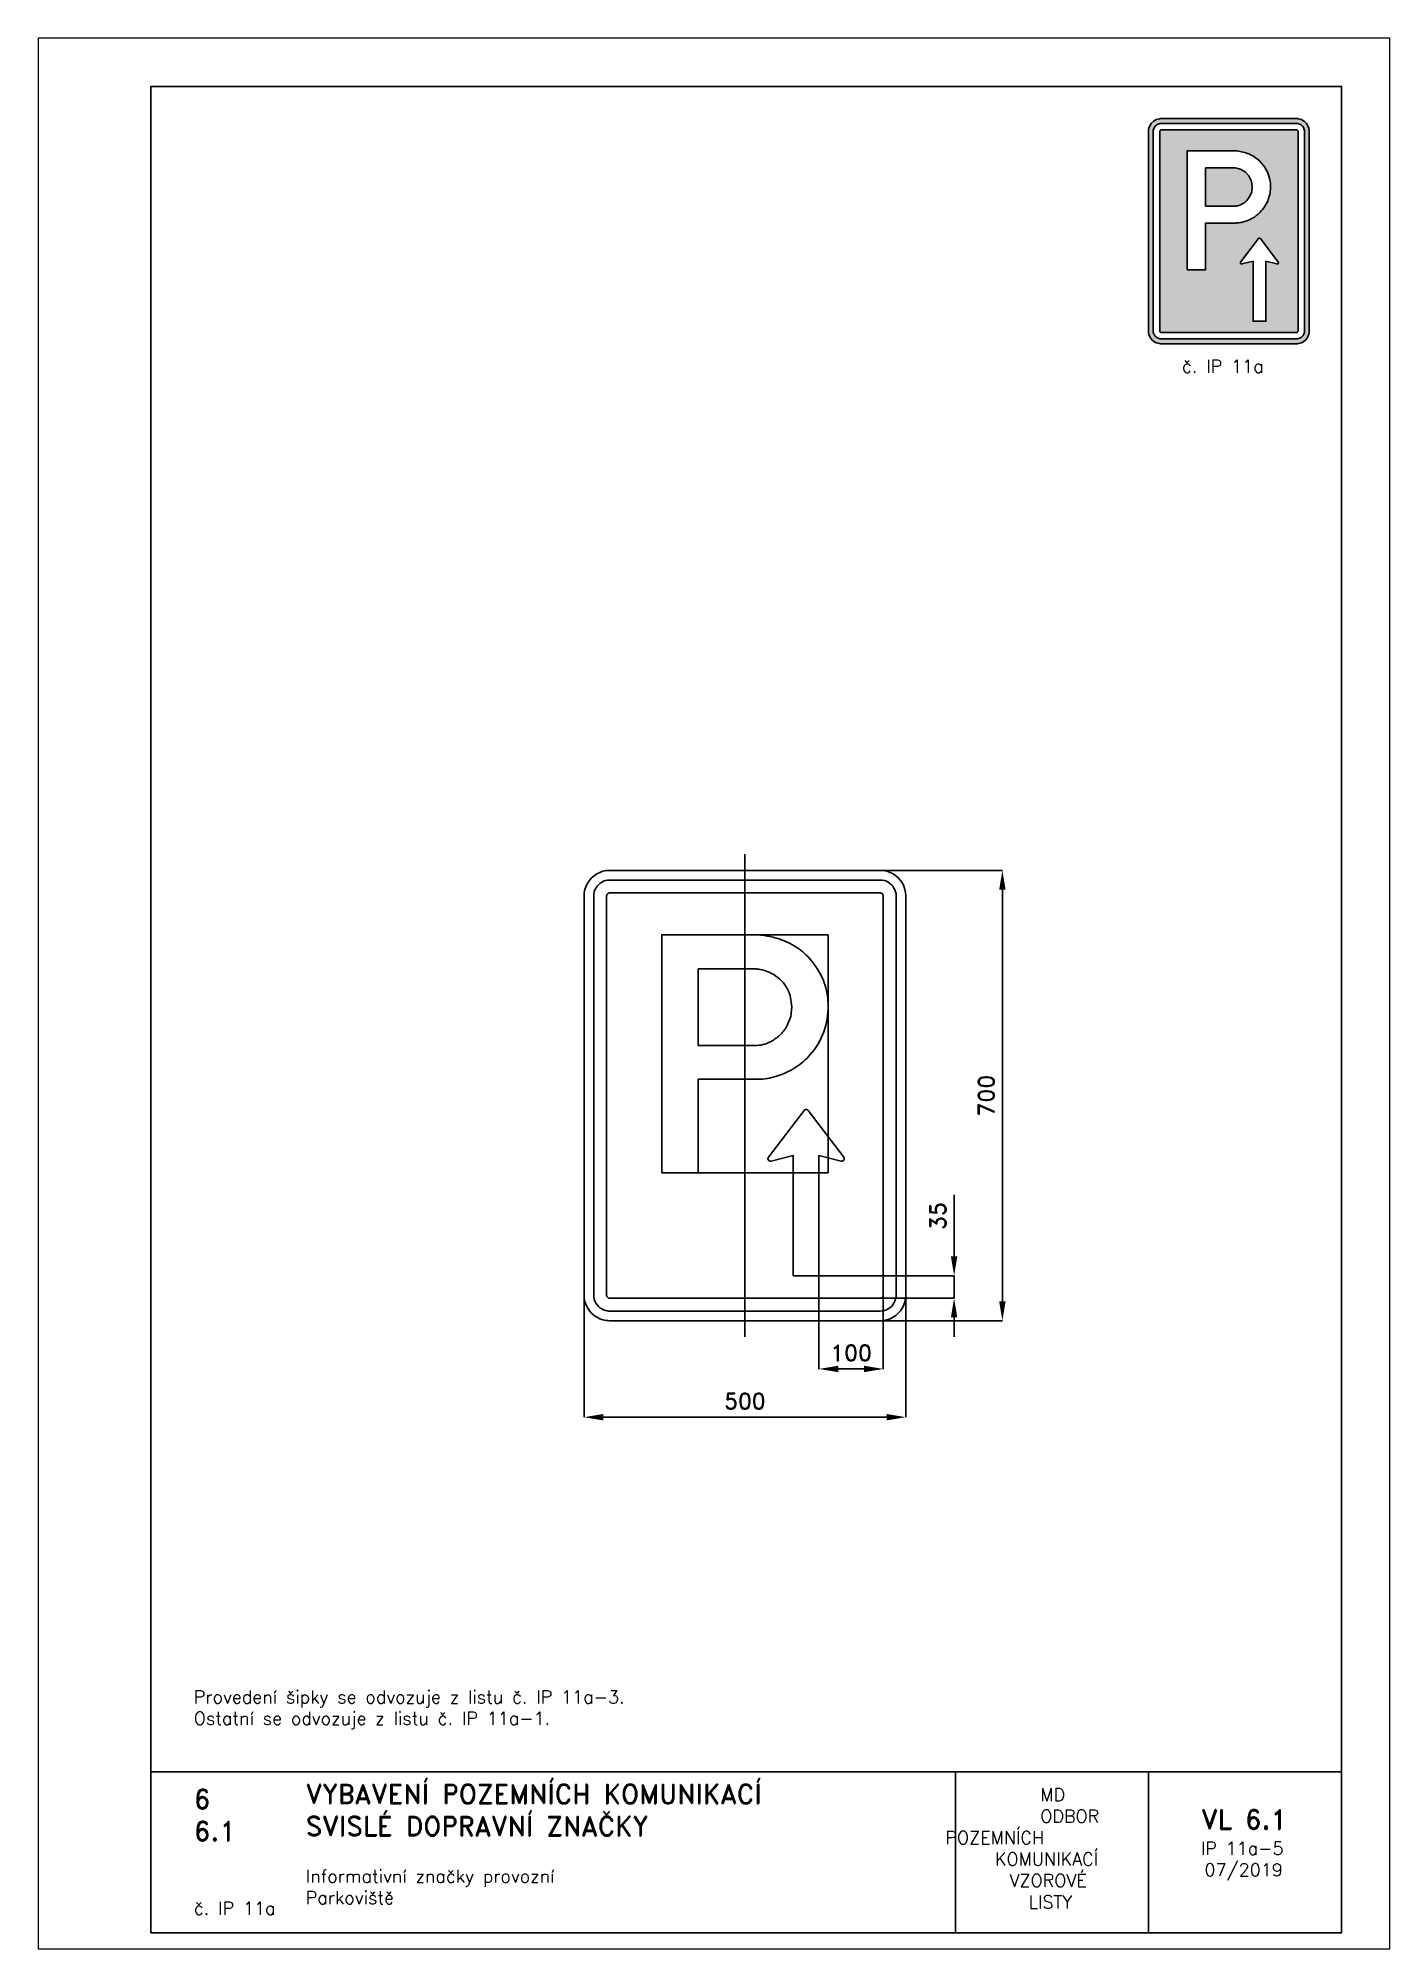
# Paper-space layout 'IP 11a-5' of a CAD drawing. Header units: millimetres. Extents: x 0 to 210, y 0 to 297.
# The model-space entities are those that its viewports show. They can reach past a viewport. Long polylines and large blocks are cut down to what shows.
import ezdxf

# ---------------------------------------------------------------- set-up
doc = ezdxf.new("R2010")
doc.units = ezdxf.units.MM
doc.header["$LTSCALE"] = 5
doc.linetypes.add('ČERCHOVANÁX2', pattern=[2, 1, -0.5, 0, -0.5])
doc.linetypes.add('ČÁRKOVANÁX2', pattern=[1.5, 1, -0.5])
for name, color, linetype in [('Kóty', 2, 'Continuous'), ('Rozpiska', 7, 'Continuous'), ('Značka', 7, 'Continuous')]:
    doc.layers.add(name, color=color, linetype=linetype)
doc.layers.add('Rámeček', color=6, linetype='Continuous', plot=False)
doc.styles.get("Standard").update_dxf_attribs({"font": 'romand.shx', "height": 25})
doc.dimstyles.get("Standard").update_dxf_attribs({"dimtxt": 25, "dimasz": 30, "dimexe": 0.18, "dimexo": 0.0625, "dimgap": 12.5, "dimtad": 1, "dimdec": 0, "dimzin": 0, "dimdsep": 46, "dimtxsty": 'Standard', "dimcen": 0.09, "dimadec": 0, "dimazin": 0, "dimtfac": 1, "dimtdec": 0, "dimtofl": 0, "dimtmove": 0, "dimatfit": 3, "dimfxl": 1, "dimtolj": 1, "dimtzin": 0, "dimarcsym": 0})

psp = doc.layouts.new('IP 11a-5')

# ---------------------------------------------------------------- texts
at = {"layer": 'Rozpiska', "color": 7, "attachment_point": 1}
for s, width, gutter_width, heights, insert, char_height in [('\\pi5.21429;č. IP 11a', 25, 75, [0], (172.4999999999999, 247.0033418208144), 2), ('\\PProvedení šipky se odvozuje z listu č. IP 11a-3.{\\H1.83333x; }\\POstatní se odvozuje z listu č. IP 11a-1.{\\H1.55556x; }', 155.5010732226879, 100, [0], (24.16971776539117, 43.48877299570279), 2), ('6', 149.04217740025, 100, [0], (24.16971776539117, 24.77143633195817), 3), ('{\\C6;VYBAVENÍ POZEMNÍCH KOMUNIKACÍ\\P}SVISLÉ DOPRAVNÍ ZNAČKY{\\H1.34524x; }', 149.04217740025, 100, [0], (41.56166878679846, 25.56072462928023), 3), ('\\pi14.7414;{\\C6;MD\\P\\pi2.36044;}ODBOR POZEMNÍCH{\\H1.57143x; }\\P\\pi7.69378;KOMUNIKACÍ{\\H1.5x; }\\P\\pi9.97949;{\\C6;VZOROVÉ\\H1.47619x; \\H0.67742x;\\P\\pi12.93187;LISTY\\H1.26984x; }', 33.10184048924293, 100, [0], (140.9534725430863, 24.94523992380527), 2), ('\\pi1.03113;{\\H1.5x;\\C6;VL 6.1\\P\\pi0.98347;\\H0.66667x;IP 11a-5\\H1.66666x; \\H0.6x;\\P\\pi1.5549;07/2019\\H1.80159x; }', 16.06225436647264, 100, [0], (179.6550617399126, 21.60975232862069), 2), ('6.1', 149.04217740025, 100, [0], (24.16971776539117, 19.77734483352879), 3), ('{\\C6;Informativní značky provozní\\P}Parkoviště{\\H1.83333x; }', 149.04217740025, 100, [0], (41.56166878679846, 12.28505153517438), 2), ('{\\C6;č. IP 11a}', 18.33049291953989, 100, [2.666666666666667], (24.17850368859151, 7.293927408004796), 2)]:
    psp.add_mtext_dynamic_manual_height_columns(s, width=width, gutter_width=gutter_width, heights=heights, dxfattribs=dict(at, insert=insert, char_height=char_height))

msp = doc.modelspace()

# ---------------------------------------------------------------- blocks, each defined once
blk = doc.blocks.new('*D1')
at = {"layer": 'Defpoints', "color": 0, "transparency": 16777216}
for p in [(-250, -279.9999999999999), (250, -279.9999999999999), (250, -500)]:
    blk.add_point(p, dxfattribs=at)
at = {"layer": 'Kóty', "color": 0, "lineweight": -2, "transparency": 16777216}
for p, q in [((-250, -280.0624999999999), (-250, -500.18)), ((250, -280.0624999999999), (250, -500.18)), ((-220, -500), (220, -500))]:
    blk.add_line(p, q, dxfattribs=at)
at = {"layer": 'Kóty', "color": 0, "transparency": 16777216}
for points in [[(-220, -495), (-220, -505), (-250, -500)], [(220, -495), (220, -505), (250, -500)]]:
    blk.add_solid(points, dxfattribs=at)
at = {"layer": 'Kóty', "color": 0, "transparency": 16777216, "insert": (1.530808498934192e-15, -475), "char_height": 25, "attachment_point": 5}
blk.add_mtext('\\A1;500', dxfattribs=at)
blk = doc.blocks.new('*D2')
at = {"layer": 'Defpoints', "color": 0, "transparency": 16777216}
for p in [(115, -280), (325, -280.0000000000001), (114.9144984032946, -315)]:
    blk.add_point(p, dxfattribs=at)
at = {"layer": 'Kóty', "color": 0, "lineweight": -2, "transparency": 16777216}
for p, q in [((325, -250.0000000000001), (325, -154.5238095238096)), ((115.0625, -280), (325.18, -280.0000000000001)), ((114.9769984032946, -315), (325.18, -315.0000000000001)), ((325, -345.0000000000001), (325, -375.0000000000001))]:
    blk.add_line(p, q, dxfattribs=at)
at = {"layer": 'Kóty', "color": 0, "transparency": 16777216}
for points in [[(320, -250.0000000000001), (330, -250.0000000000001), (325, -280.0000000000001)], [(320, -345.0000000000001), (330, -345.0000000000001), (325, -315.0000000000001)]]:
    blk.add_solid(points, dxfattribs=at)
at = {"layer": 'Kóty', "color": 0, "transparency": 16777216, "insert": (300.0000000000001, -187.2619047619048), "char_height": 25, "attachment_point": 5, "rotation": 90}
blk.add_mtext('\\A1;35', dxfattribs=at)
blk = doc.blocks.new('*D3')
at = {"layer": 'Defpoints', "color": 0, "transparency": 16777216}
for p in [(115, -280), (215, -270.7881568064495), (215, -425)]:
    blk.add_point(p, dxfattribs=at)
at = {"layer": 'Kóty', "color": 0, "lineweight": -2, "transparency": 16777216}
for p, q in [((115, -280.0625), (115, -425.18)), ((215, -270.8506568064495), (215, -425.18)), ((145, -425), (185, -425))]:
    blk.add_line(p, q, dxfattribs=at)
at = {"layer": 'Kóty', "color": 0, "transparency": 16777216}
for points in [[(145, -420), (145, -430), (115, -425)], [(185, -420), (185, -430), (215, -425)]]:
    blk.add_solid(points, dxfattribs=at)
at = {"layer": 'Kóty', "color": 0, "transparency": 16777216, "insert": (165, -400), "char_height": 25, "attachment_point": 5}
blk.add_mtext('\\A1;100', dxfattribs=at)
blk = doc.blocks.new('*D4')
at = {"layer": 'Defpoints', "color": 0, "transparency": 16777216}
for p in [(188.6003420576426, 350), (400.0000000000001, 349.9999999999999), (192.4050729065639, -350)]:
    blk.add_point(p, dxfattribs=at)
at = {"layer": 'Kóty', "color": 0, "lineweight": -2, "transparency": 16777216}
for p, q in [((188.6628420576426, 350), (400.1800000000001, 349.9999999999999)), ((399.9999999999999, -320.0000000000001), (400.0000000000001, 319.9999999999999)), ((192.4675729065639, -350), (400.1799999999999, -350.0000000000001))]:
    blk.add_line(p, q, dxfattribs=at)
at = {"layer": 'Kóty', "color": 0, "transparency": 16777216}
for points in [[(395.0000000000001, 319.9999999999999), (405.0000000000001, 319.9999999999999), (400.0000000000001, 349.9999999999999)], [(394.9999999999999, -320.0000000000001), (404.9999999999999, -320.0000000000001), (399.9999999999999, -350.0000000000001)]]:
    blk.add_solid(points, dxfattribs=at)
at = {"layer": 'Kóty', "color": 0, "transparency": 16777216, "insert": (375, 3.541209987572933e-14), "char_height": 25, "attachment_point": 5, "rotation": 90}
blk.add_mtext('\\A1;700', dxfattribs=at)

# ---------------------------------------------------------------- dimensions: what is measured, and where the dimension line sits
at = {"layer": 'Kóty'}
for base, p1, p2, picture, middle in [((400.0000000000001, 349.9999999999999), (192.4050729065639, -350), (188.6003420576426, 350), '*D4', (375, 3.541209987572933e-14)), ((325, -280.0000000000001), (114.9144984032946, -315), (115, -280), '*D2', (300.0000000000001, -187.2619047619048))]:
    dim = msp.add_linear_dim(base=base, p1=p1, p2=p2, angle=90, dimstyle='Standard', dxfattribs=at)
    dim.commit()
    dim.dimension.update_dxf_attribs({"geometry": picture, "text_midpoint": middle})
for base, p1, p2, picture, middle in [((250, -500), (-250, -279.9999999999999), (250, -279.9999999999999), '*D1', (1.530808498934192e-15, -475)), ((215, -425), (115, -280), (215, -270.7881568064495), '*D3', (165, -400))]:
    dim = msp.add_linear_dim(base=base, p1=p1, p2=p2, dimstyle='Standard', dxfattribs=at)
    dim.commit()
    dim.dimension.update_dxf_attribs({"geometry": picture, "text_midpoint": middle})

# ---------------------------------------------------------------- linework, layer by layer
at = {"color": 5}
msp.add_lwpolyline([(115, -93.41300000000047), (149.5, -101.9599999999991), (149.7000000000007, -101.9989999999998), (149.9000000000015, -102.0319999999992), (150.7000000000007, -102.0709999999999), (151.4000000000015, -101.9530000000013), (152.2999999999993, -101.6189999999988), (153, -101.0709999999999), (153.5999999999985, -100.3630000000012), (154, -99.52400000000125), (154.2000000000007, -98.6130000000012), (154.2000000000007, -97.67900000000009), (154, -96.95100000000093), (153.7000000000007, -96.28499999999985), (153.5999999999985, -96.13000000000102), (153.5, -95.97699999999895), (98, -23.1140000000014), (97.90000000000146, -22.97899999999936), (97.79999999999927, -22.84600000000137), (97.29999999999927, -22.375), (96.70000000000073, -22.01199999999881), (95.90000000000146, -21.71099999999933), (95, -21.61699999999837), (94.09999999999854, -21.71299999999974), (93.29999999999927, -22.01199999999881), (92.70000000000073, -22.37299999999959), (92.20000000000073, -22.84600000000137), (92.09999999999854, -22.97799999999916), (92, -23.1140000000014), (36.5, -95.97699999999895), (36.40000000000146, -96.13000000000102), (36.29999999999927, -96.28499999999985), (36, -96.95300000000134), (35.79999999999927, -97.67900000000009), (35.79999999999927, -98.61200000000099), (36, -99.52400000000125), (36.40000000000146, -100.3640000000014), (37, -101.0709999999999), (37.70000000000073, -101.6160000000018), (38.59999999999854, -101.9530000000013), (39.29999999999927, -102.0740000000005, 0.05755459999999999), (40.09999999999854, -102.0319999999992), (40.29999999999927, -101.9989999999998), (40.5, -101.9599999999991), (75, -93.41300000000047), (75, -280), (115, -280), (115, -93.41300000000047)], format="xyb", dxfattribs=at)
at = {"layer": 'Kóty'}
msp.add_lwpolyline([(325, -315.0000000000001), (325, -280.0000000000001)], dxfattribs=at)
at = {"layer": 'Značka', "color": 6, "linetype": 'ČERCHOVANÁX2', "ltscale": 5}
msp.add_lwpolyline([(0, -375), (0, 375)], dxfattribs=at)
at = {"layer": 'Značka', "color": 5}
for points in [[(-210, -350), (-210.2000000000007, -349.9995000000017), (-210.2999999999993, -349.9988000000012, -0.0321716), (-215.5, -349.6369999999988), (-220.6000000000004, -348.5822999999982), (-225.5, -346.9226999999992), (-230.1000000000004, -344.5885000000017), (-234.3999999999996, -341.7139999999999), (-238.2999999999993, -338.2842999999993), (-241.7000000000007, -334.4026000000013), (-244.6000000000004, -330.0905999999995), (-246.8999999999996, -325.460500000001), (-248.6000000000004, -320.5548999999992), (-249.7000000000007, -315.4766999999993), (-250, -310.3139999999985), (-250, -310.1569999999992), (-250, -310), (-250, 310), (-250, 310.1569999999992), (-250, 310.3139999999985), (-249.6000000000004, 315.4789999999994), (-248.6000000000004, 320.5550000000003), (-246.8999999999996, 325.4639999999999), (-244.6000000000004, 330.0910000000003), (-241.7000000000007, 334.4019999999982), (-238.2999999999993, 338.2839999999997), (-234.3999999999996, 341.7170000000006), (-230.1000000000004, 344.5889999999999), (-225.5, 346.905999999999), (-220.6000000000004, 348.5819999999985), (-215.5, 349.6539999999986, -0.0367311), (-210.2999999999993, 349.9989999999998), (-210.2000000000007, 350), (-210, 350), (210, 350), (210.2000000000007, 350), (210.2999999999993, 349.9989999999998, -0.0321716), (215.5, 349.6369999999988), (220.6000000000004, 348.5819999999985), (225.5, 346.9229999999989), (230.1000000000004, 344.5889999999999), (234.3999999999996, 341.7139999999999), (238.2999999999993, 338.2839999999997), (241.7000000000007, 334.4029999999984), (244.6000000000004, 330.0910000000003), (246.8999999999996, 325.4599999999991), (248.6000000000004, 320.5550000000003), (249.7000000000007, 315.476999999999), (250, 310.3139999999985), (250, 310.1569999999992), (250, 310), (250, -310), (250, -310.1569999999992), (250, -310.3139999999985), (249.6000000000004, -315.4791000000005), (248.6000000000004, -320.5548999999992), (246.8999999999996, -325.4635999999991), (244.6000000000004, -330.0905999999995), (241.7000000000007, -334.4016999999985), (238.2999999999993, -338.2842999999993), (234.3999999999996, -341.7171999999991), (230.1000000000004, -344.5885000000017), (225.5, -346.9061000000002), (220.6000000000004, -348.5822999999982), (215.5, -349.6542000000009, -0.0367341), (210.2999999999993, -349.9988000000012), (210.2000000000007, -349.9995999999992), (210, -350), (-210, -350)], [(-210, -335), (-210.1000000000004, -334.9997000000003), (-210.2000000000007, -334.9991999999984, -0.0321601), (-213.3999999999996, -334.7730999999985), (-216.6000000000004, -334.1139000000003), (-219.7000000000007, -333.0767000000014), (-222.6000000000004, -331.6178), (-225.2999999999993, -329.8211999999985), (-227.7000000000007, -327.6777000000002), (-229.7999999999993, -325.2515999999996), (-231.6000000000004, -322.5565999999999), (-233.1000000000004, -319.6627999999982), (-234.1000000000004, -316.5967999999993), (-234.7999999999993, -313.4229999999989), (-235, -310.1959999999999), (-235, -310.0980000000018), (-235, -310), (-235, 310), (-235, 310.0980000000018), (-235, 310.1959999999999), (-234.7999999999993, 313.4239999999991), (-234.1000000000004, 316.5970000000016), (-233.1000000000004, 319.6650000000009), (-231.6000000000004, 322.5570000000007), (-229.7999999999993, 325.2510000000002), (-227.7000000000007, 327.6779999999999), (-225.2999999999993, 329.8230000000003), (-222.6000000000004, 331.6179999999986), (-219.7000000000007, 333.0659999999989), (-216.6000000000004, 334.1140000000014), (-213.3999999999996, 334.7839999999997, -0.0367287), (-210.2000000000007, 334.9989999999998), (-210.1000000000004, 335), (-210, 335), (210, 335), (210.1000000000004, 335), (210.2000000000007, 334.9989999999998, -0.0321789), (213.3999999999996, 334.773000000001), (216.6000000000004, 334.1140000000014), (219.7000000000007, 333.0770000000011), (222.6000000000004, 331.6179999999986), (225.2999999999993, 329.8209999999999), (227.7000000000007, 327.6779999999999), (229.7999999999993, 325.2520000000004), (231.6000000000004, 322.5570000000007), (233.1000000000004, 319.6630000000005), (234.1000000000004, 316.5970000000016), (234.7999999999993, 313.4229999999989), (235, 310.1959999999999), (235, 310.0980000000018), (235, 310), (235, -310), (235, -310.0980000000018), (235, -310.1959999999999), (234.7999999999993, -313.4239999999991), (234.1000000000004, -316.5967999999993), (233.1000000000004, -319.6647999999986), (231.6000000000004, -322.5565999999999), (229.7999999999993, -325.2511000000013), (227.7000000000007, -327.6777000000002), (225.2999999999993, -329.8233), (222.6000000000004, -331.6178), (219.7000000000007, -333.0662999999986), (216.6000000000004, -334.1139000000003), (213.3999999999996, -334.7838999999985), (210.2000000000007, -334.9991999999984), (210.1000000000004, -334.9997000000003), (210, -335), (-210, -335)], [(-129.2000000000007, -119.9609999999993), (-129.2000000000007, 250.0390000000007), (20.5, 250.0390000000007), (22.70000000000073, 249.7540000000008), (24.89999999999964, 249.4599999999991, -0.0253522), (43.89999999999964, 246.0109999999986, -0.042933), (62.20000000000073, 240.018, -0.0795852), (89.39999999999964, 223.7220000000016, -0.076468), (110.5, 199.7419999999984, -0.0768591), (124.5, 171.2129999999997, -0.0757333), (129.2000000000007, 139.7710000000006, -0.09403439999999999), (122.6000000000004, 99.08699999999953, -0.0983727), (101.5, 63.84400000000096, -0.0732822), (79.20000000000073, 43.98800000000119, -0.067707), (52.39999999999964, 31.12199999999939, -0.0342059), (38.39999999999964, 27.28199999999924, -0.0378679), (24.10000000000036, 25.49499999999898), (21.70000000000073, 25.38300000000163), (19.29999999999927, 25.30199999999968), (-72.5, 25.30199999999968), (-72.5, -119.9609999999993), (-129.2000000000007, -119.9609999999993)], [(-72.5, 196.8899999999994), (-72.5, 77.87299999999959), (15.10000000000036, 77.87299999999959), (16.79999999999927, 77.875), (18.60000000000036, 77.91100000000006, 0.0671332), (30.89999999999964, 80.10099999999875, 0.0577061), (42.39999999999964, 85.31100000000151, 0.07172569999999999), (55.70000000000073, 95.39600000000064, 0.0745311), (65.5, 108.7829999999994), (71.10000000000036, 122.7849999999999), (72.79999999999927, 137.844000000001), (70.10000000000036, 155.7910000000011, 0.08373560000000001), (62.10000000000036, 171.9150000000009, 0.0733358), (51.29999999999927, 183.4540000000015, 0.0660673), (37.79999999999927, 191.648000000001), (28.70000000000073, 195.0410000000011, 0.0492476), (19.20000000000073, 196.6970000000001), (17.70000000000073, 196.8050000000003), (16.29999999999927, 196.8899999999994), (-72.5, 196.8899999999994)]]:
    msp.add_lwpolyline(points, format="xyb", dxfattribs=at)
msp.add_lwpolyline([(-210, -315), (210, -315), (210, -315), (210, -315), (210.7000000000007, -314.9550000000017), (211.2999999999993, -314.8230000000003), (211.8999999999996, -314.6150000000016), (212.5, -314.3240000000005), (213.1000000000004, -313.9639999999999), (213.5, -313.5360000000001), (214, -313.0499999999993), (214.2999999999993, -312.5109999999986), (214.6000000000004, -311.9330000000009), (214.7999999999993, -311.3189999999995), (215, -310.6850000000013), (215, -310.0390000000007), (215, -310.0200000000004), (215, -310), (215, 310), (215, 310.0200000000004), (215, 310.0390000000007), (215, 310.6850000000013), (214.7999999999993, 311.3189999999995), (214.6000000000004, 311.9330000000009), (214.2999999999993, 312.5109999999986), (214, 313.0499999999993), (213.5, 313.5360000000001), (213.1000000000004, 313.9650000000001), (212.5, 314.3240000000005), (211.8999999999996, 314.6130000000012), (211.2999999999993, 314.8230000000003), (210.7000000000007, 314.9569999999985), (210, 315), (210, 315), (210, 315), (-210, 315), (-210, 315), (-210, 315), (-210.7000000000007, 314.9550000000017), (-211.2999999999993, 314.8230000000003), (-211.8999999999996, 314.6150000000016), (-212.5, 314.3240000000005), (-213.1000000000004, 313.9639999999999), (-213.5, 313.5360000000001), (-214, 313.0499999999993), (-214.2999999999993, 312.5109999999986), (-214.6000000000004, 311.9330000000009), (-214.7999999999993, 311.3189999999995), (-215, 310.6850000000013), (-215, 310.0390000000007), (-215, 310.0200000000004), (-215, 310), (-215, -310), (-215, -310.0200000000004), (-215, -310.0390000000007), (-215, -310.6850000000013), (-214.7999999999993, -311.3189999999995), (-214.6000000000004, -311.9330000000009), (-214.2999999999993, -312.5109999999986), (-214, -313.0499999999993), (-213.5, -313.5360000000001), (-213.1000000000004, -313.9650000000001), (-212.5, -314.3240000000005), (-211.8999999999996, -314.6130000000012), (-211.2999999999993, -314.8230000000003), (-210.7000000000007, -314.9569999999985), (-210, -315), (-210, -315), (-210, -315)], dxfattribs=at)
at = {"layer": 'Značka', "color": 6, "linetype": 'ČÁRKOVANÁX2', "ltscale": 2.5}
msp.add_lwpolyline([(-129.2000000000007, -119.9609999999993), (129.1829999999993, -119.9609999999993), (129.1829999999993, 250.0390000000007), (-129.2000000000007, 250.0390000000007)], close=True, dxfattribs=at)

msp.set_redraw_order([(e.dxf.handle, doc.entitydb.next_handle()) for e in msp.query("TEXT MTEXT ATTDEF DIMENSION ARC_DIMENSION")])  # texts and dimensions are drawn at this point

# ---------------------------------------------------------------- hatches: boundary and pattern name
at = {"layer": 'Značka'}
h = psp.add_hatch(color=170, dxfattribs=at)
h.dxf.hatch_style = 1
edge = h.paths.add_edge_path()
edge.add_line((174.4999999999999, 249.4999999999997), (174.4899999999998, 249.5000249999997))
edge.add_line((174.4899999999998, 249.5000249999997), (174.4849999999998, 249.5000599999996))
edge.add_arc((174.4953448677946, 251.5262230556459), 2.026189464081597, 262.33242950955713, 269.7074706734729, ccw=False)
edge.add_line((174.2249999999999, 249.5181499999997), (173.97, 249.5708849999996))
edge.add_line((173.97, 249.5708849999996), (173.725, 249.6538649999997))
edge.add_line((173.725, 249.6538649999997), (173.4949999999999, 249.7705749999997))
edge.add_line((173.4949999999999, 249.7705749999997), (173.2799999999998, 249.9142999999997))
edge.add_line((173.2799999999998, 249.9142999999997), (173.085, 250.0857849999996))
edge.add_line((173.085, 250.0857849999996), (172.9149999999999, 250.2798699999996))
edge.add_line((172.9149999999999, 250.2798699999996), (172.7699999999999, 250.4954699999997))
edge.add_line((172.7699999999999, 250.4954699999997), (172.6549999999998, 250.7269749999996))
edge.add_line((172.6549999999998, 250.7269749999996), (172.57, 250.9722549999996))
edge.add_line((172.57, 250.9722549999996), (172.5149999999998, 251.2261649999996))
edge.add_line((172.5149999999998, 251.2261649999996), (172.4999999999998, 251.4842999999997))
edge.add_line((172.4999999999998, 251.4842999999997), (172.4999999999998, 251.4921499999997))
edge.add_line((172.4999999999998, 251.4921499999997), (172.4999999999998, 251.4999999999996))
edge.add_line((172.4999999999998, 251.4999999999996), (172.4999999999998, 282.4999999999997))
edge.add_line((172.4999999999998, 282.4999999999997), (172.4999999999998, 282.5078499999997))
edge.add_line((172.4999999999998, 282.5078499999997), (172.4999999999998, 282.5156999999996))
edge.add_line((172.4999999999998, 282.5156999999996), (172.52, 282.7739499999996))
edge.add_line((172.52, 282.7739499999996), (172.57, 283.0277499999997))
edge.add_line((172.57, 283.0277499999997), (172.6549999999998, 283.2731999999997))
edge.add_line((172.6549999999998, 283.2731999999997), (172.7699999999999, 283.5045499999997))
edge.add_line((172.7699999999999, 283.5045499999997), (172.9149999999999, 283.7200999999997))
edge.add_line((172.9149999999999, 283.7200999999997), (173.085, 283.9141999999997))
edge.add_line((173.085, 283.9141999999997), (173.2799999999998, 284.0858499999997))
edge.add_line((173.2799999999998, 284.0858499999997), (173.4949999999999, 284.2294499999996))
edge.add_line((173.4949999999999, 284.2294499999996), (173.725, 284.3452999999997))
edge.add_line((173.725, 284.3452999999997), (173.97, 284.4290999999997))
edge.add_line((173.97, 284.4290999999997), (174.2249999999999, 284.4826999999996))
edge.add_arc((174.4722489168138, 282.7240949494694), 1.775900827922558, 89.58860905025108, 98.00297429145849, ccw=False)
edge.add_line((174.4849999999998, 284.4999499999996), (174.4899999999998, 284.4999999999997))
edge.add_line((174.4899999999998, 284.4999999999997), (174.4999999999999, 284.4999999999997))
edge.add_line((174.4999999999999, 284.4999999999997), (195.4999999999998, 284.4999999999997))
edge.add_line((195.4999999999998, 284.4999999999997), (195.5099999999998, 284.4999999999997))
edge.add_line((195.5099999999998, 284.4999999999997), (195.5149999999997, 284.4999499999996))
edge.add_arc((195.5045775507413, 282.4737819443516), 2.026194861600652, 82.33023644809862, 89.70527761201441, ccw=False)
edge.add_line((195.7749999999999, 284.4818499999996), (196.0299999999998, 284.4290999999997))
edge.add_line((196.0299999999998, 284.4290999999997), (196.2749999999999, 284.3461499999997))
edge.add_line((196.2749999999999, 284.3461499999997), (196.5049999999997, 284.2294499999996))
edge.add_line((196.5049999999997, 284.2294499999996), (196.7200000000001, 284.0856999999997))
edge.add_line((196.7200000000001, 284.0856999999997), (196.9149999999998, 283.9141999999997))
edge.add_line((196.9149999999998, 283.9141999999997), (197.0849999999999, 283.7201499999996))
edge.add_line((197.0849999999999, 283.7201499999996), (197.2299999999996, 283.5045499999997))
edge.add_line((197.2299999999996, 283.5045499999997), (197.3450000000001, 283.2729999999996))
edge.add_line((197.3450000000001, 283.2729999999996), (197.4299999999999, 283.0277499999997))
edge.add_line((197.4299999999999, 283.0277499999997), (197.485, 282.7738499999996))
edge.add_line((197.485, 282.7738499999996), (197.4999999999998, 282.5156999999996))
edge.add_line((197.4999999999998, 282.5156999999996), (197.4999999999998, 282.5078499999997))
edge.add_line((197.4999999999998, 282.5078499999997), (197.4999999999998, 282.4999999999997))
edge.add_line((197.4999999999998, 282.4999999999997), (197.4999999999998, 251.4999999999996))
edge.add_line((197.4999999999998, 251.4999999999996), (197.4999999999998, 251.4921499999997))
edge.add_line((197.4999999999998, 251.4921499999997), (197.4999999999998, 251.4842999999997))
edge.add_line((197.4999999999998, 251.4842999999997), (197.4799999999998, 251.2260449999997))
edge.add_line((197.4799999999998, 251.2260449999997), (197.4299999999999, 250.9722549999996))
edge.add_line((197.4299999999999, 250.9722549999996), (197.3450000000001, 250.7268199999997))
edge.add_line((197.3450000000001, 250.7268199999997), (197.2299999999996, 250.4954699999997))
edge.add_line((197.2299999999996, 250.4954699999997), (197.0849999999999, 250.2799149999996))
edge.add_line((197.0849999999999, 250.2799149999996), (196.9149999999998, 250.0857849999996))
edge.add_line((196.9149999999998, 250.0857849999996), (196.7200000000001, 249.9141399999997))
edge.add_line((196.7200000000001, 249.9141399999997), (196.5049999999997, 249.7705749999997))
edge.add_line((196.5049999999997, 249.7705749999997), (196.2749999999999, 249.6546949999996))
edge.add_line((196.2749999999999, 249.6546949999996), (196.0299999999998, 249.5708849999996))
edge.add_line((196.0299999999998, 249.5708849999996), (195.7749999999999, 249.5172899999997))
edge.add_arc((195.5278966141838, 251.2757603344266), 1.775747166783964, 269.583877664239, 277.99892952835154, ccw=False)
edge.add_line((195.5149999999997, 249.5000599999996), (195.5099999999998, 249.5000199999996))
edge.add_line((195.5099999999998, 249.5000199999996), (195.4999999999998, 249.4999999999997))
edge.add_line((195.4999999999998, 249.4999999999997), (174.4999999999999, 249.4999999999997))
edge = h.paths.add_edge_path(flags=16)
edge.add_line((174.4999999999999, 250.2499999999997), (174.4949999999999, 250.2500149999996))
edge.add_line((174.4949999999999, 250.2500149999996), (174.4899999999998, 250.2500399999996))
edge.add_arc((174.4977369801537, 251.4974365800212), 1.247420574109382, 262.2721961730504, 269.64462735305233, ccw=False)
edge.add_line((174.3299999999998, 250.2613449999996), (174.1699999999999, 250.2943049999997))
edge.add_line((174.1699999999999, 250.2943049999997), (174.0149999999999, 250.3461649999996))
edge.add_line((174.0149999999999, 250.3461649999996), (173.8699999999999, 250.4191099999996))
edge.add_line((173.8699999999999, 250.4191099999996), (173.735, 250.5089399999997))
edge.add_line((173.735, 250.5089399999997), (173.6149999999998, 250.6161149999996))
edge.add_line((173.6149999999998, 250.6161149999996), (173.5099999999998, 250.7374199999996))
edge.add_line((173.5099999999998, 250.7374199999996), (173.42, 250.8721699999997))
edge.add_line((173.42, 250.8721699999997), (173.345, 251.0168599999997))
edge.add_line((173.345, 251.0168599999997), (173.295, 251.1701599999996))
edge.add_line((173.295, 251.1701599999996), (173.2599999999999, 251.3288499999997))
edge.add_line((173.2599999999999, 251.3288499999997), (173.2499999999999, 251.4901999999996))
edge.add_line((173.2499999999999, 251.4901999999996), (173.2499999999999, 251.4950999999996))
edge.add_line((173.2499999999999, 251.4950999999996), (173.2499999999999, 251.4999999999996))
edge.add_line((173.2499999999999, 251.4999999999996), (173.2499999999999, 282.4999999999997))
edge.add_line((173.2499999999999, 282.4999999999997), (173.2499999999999, 282.5048999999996))
edge.add_line((173.2499999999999, 282.5048999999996), (173.2499999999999, 282.5097999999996))
edge.add_line((173.2499999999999, 282.5097999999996), (173.2599999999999, 282.6711999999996))
edge.add_line((173.2599999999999, 282.6711999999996), (173.295, 282.8298499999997))
edge.add_line((173.295, 282.8298499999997), (173.345, 282.9832499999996))
edge.add_line((173.345, 282.9832499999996), (173.42, 283.1278499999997))
edge.add_line((173.42, 283.1278499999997), (173.5099999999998, 283.2625499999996))
edge.add_line((173.5099999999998, 283.2625499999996), (173.6149999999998, 283.3838999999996))
edge.add_line((173.6149999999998, 283.3838999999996), (173.735, 283.4911499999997))
edge.add_line((173.735, 283.4911499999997), (173.8699999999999, 283.5808999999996))
edge.add_line((173.8699999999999, 283.5808999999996), (174.0149999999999, 283.6532999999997))
edge.add_line((174.0149999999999, 283.6532999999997), (174.1699999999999, 283.7056999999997))
edge.add_line((174.1699999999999, 283.7056999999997), (174.3299999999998, 283.7391999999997))
edge.add_line((174.3299999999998, 283.7391999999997), (174.4899999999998, 283.7499499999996))
edge.add_line((174.4899999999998, 283.7499499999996), (174.4949999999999, 283.7499999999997))
edge.add_line((174.4949999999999, 283.7499999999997), (174.4999999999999, 283.7499999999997))
edge.add_line((174.4999999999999, 283.7499999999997), (195.4999999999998, 283.7499999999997))
edge.add_line((195.4999999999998, 283.7499999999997), (195.5049999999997, 283.7499999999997))
edge.add_line((195.5049999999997, 283.7499999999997), (195.5099999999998, 283.7499499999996))
edge.add_arc((195.5023534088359, 282.503286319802), 1.246687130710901, 82.27181423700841, 89.64857249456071, ccw=False)
edge.add_line((195.6699999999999, 283.7386499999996), (195.83, 283.7056999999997))
edge.add_line((195.83, 283.7056999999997), (195.985, 283.6538499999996))
edge.add_line((195.985, 283.6538499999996), (196.1299999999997, 283.5808999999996))
edge.add_line((196.1299999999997, 283.5808999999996), (196.2649999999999, 283.4910499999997))
edge.add_line((196.2649999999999, 283.4910499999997), (196.385, 283.3838999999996))
edge.add_line((196.385, 283.3838999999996), (196.4899999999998, 283.2625999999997))
edge.add_line((196.4899999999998, 283.2625999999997), (196.5799999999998, 283.1278499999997))
edge.add_line((196.5799999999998, 283.1278499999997), (196.6549999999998, 282.9831499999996))
edge.add_line((196.6549999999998, 282.9831499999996), (196.7049999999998, 282.8298499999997))
edge.add_line((196.7049999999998, 282.8298499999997), (196.7399999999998, 282.6711499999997))
edge.add_line((196.7399999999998, 282.6711499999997), (196.7499999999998, 282.5097999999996))
edge.add_line((196.7499999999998, 282.5097999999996), (196.7499999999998, 282.5048999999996))
edge.add_line((196.7499999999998, 282.5048999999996), (196.7499999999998, 282.4999999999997))
edge.add_line((196.7499999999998, 282.4999999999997), (196.7499999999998, 251.4999999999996))
edge.add_line((196.7499999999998, 251.4999999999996), (196.7499999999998, 251.4950999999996))
edge.add_line((196.7499999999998, 251.4950999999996), (196.7499999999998, 251.4901999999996))
edge.add_line((196.7499999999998, 251.4901999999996), (196.7399999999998, 251.3287999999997))
edge.add_line((196.7399999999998, 251.3287999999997), (196.7049999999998, 251.1701599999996))
edge.add_line((196.7049999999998, 251.1701599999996), (196.6549999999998, 251.0167599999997))
edge.add_line((196.6549999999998, 251.0167599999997), (196.5799999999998, 250.8721699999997))
edge.add_line((196.5799999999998, 250.8721699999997), (196.4899999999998, 250.7374449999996))
edge.add_line((196.4899999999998, 250.7374449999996), (196.385, 250.6161149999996))
edge.add_line((196.385, 250.6161149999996), (196.2649999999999, 250.5088349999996))
edge.add_line((196.2649999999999, 250.5088349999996), (196.1299999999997, 250.4191099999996))
edge.add_line((196.1299999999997, 250.4191099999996), (195.985, 250.3466849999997))
edge.add_line((195.985, 250.3466849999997), (195.83, 250.2943049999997))
edge.add_line((195.83, 250.2943049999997), (195.6699999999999, 250.2608049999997))
edge.add_line((195.6699999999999, 250.2608049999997), (195.5099999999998, 250.2500399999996))
edge.add_line((195.5099999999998, 250.2500399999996), (195.5049999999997, 250.2500149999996))
edge.add_line((195.5049999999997, 250.2500149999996), (195.4999999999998, 250.2499999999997))
edge.add_line((195.4999999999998, 250.2499999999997), (174.4999999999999, 250.2499999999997))
h = psp.add_hatch(color=170, dxfattribs=at)
h.dxf.hatch_style = 1
h.paths.add_polyline_path([(174.4999999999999, 251.2499999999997), (195.4999999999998, 251.2499999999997), (195.5349999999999, 251.2522499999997), (195.5649999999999, 251.2588499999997), (195.5949999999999, 251.2692499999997), (195.6249999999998, 251.2837999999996), (195.6549999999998, 251.3017999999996), (195.6749999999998, 251.3231999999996), (195.6999999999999, 251.3474999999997), (195.715, 251.3744499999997), (195.7299999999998, 251.4033499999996), (195.7399999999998, 251.4340499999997), (195.7499999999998, 251.4657499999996), (195.7499999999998, 251.4980499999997), (195.7499999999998, 251.4989999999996), (195.7499999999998, 251.4999999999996), (195.7499999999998, 282.4999999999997), (195.7499999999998, 282.5009999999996), (195.7499999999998, 282.5019499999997), (195.7499999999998, 282.5342499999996), (195.7399999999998, 282.5659499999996), (195.7299999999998, 282.5966499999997), (195.715, 282.6255499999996), (195.6999999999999, 282.6524999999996), (195.6749999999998, 282.6767999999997), (195.6549999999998, 282.6982499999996), (195.6249999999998, 282.7161999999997), (195.5949999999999, 282.7306499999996), (195.5649999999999, 282.7411499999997), (195.5349999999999, 282.7478499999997), (195.4999999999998, 282.7499999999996), (174.4999999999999, 282.7499999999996), (174.4649999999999, 282.7477499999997), (174.4349999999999, 282.7411499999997), (174.4049999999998, 282.7307499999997), (174.3749999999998, 282.7161999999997), (174.3449999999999, 282.6981999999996), (174.3249999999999, 282.6767999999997), (174.2999999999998, 282.6524999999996), (174.2849999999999, 282.6255499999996), (174.2699999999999, 282.5966499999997), (174.2599999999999, 282.5659499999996), (174.2499999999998, 282.5342499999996), (174.2499999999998, 282.5019499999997), (174.2499999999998, 282.5009999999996), (174.2499999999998, 282.4999999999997), (174.2499999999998, 251.4999999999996), (174.2499999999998, 251.4989999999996), (174.2499999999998, 251.4980499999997), (174.2499999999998, 251.4657499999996), (174.2599999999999, 251.4340499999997), (174.2699999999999, 251.4033499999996), (174.2849999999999, 251.3744499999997), (174.2999999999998, 251.3474999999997), (174.3249999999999, 251.3231999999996), (174.3449999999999, 251.3017499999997), (174.3749999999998, 251.2837999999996), (174.4049999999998, 251.2693499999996), (174.4349999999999, 251.2588499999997), (174.4649999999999, 251.2521499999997)])
edge = h.paths.add_edge_path(flags=16)
edge.add_line((178.5399999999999, 261.0019499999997), (178.5399999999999, 279.5019499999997))
edge.add_line((178.5399999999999, 279.5019499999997), (186.0249999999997, 279.5019499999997))
edge.add_line((186.0249999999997, 279.5019499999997), (186.1349999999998, 279.4876999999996))
edge.add_line((186.1349999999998, 279.4876999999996), (186.2449999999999, 279.4729999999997))
edge.add_arc((185.0205502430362, 270.0247728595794), 9.527238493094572, 76.80681597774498, 82.6158678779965, ccw=False)
edge.add_arc((185.9095587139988, 273.8285448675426), 5.620960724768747, 66.95395994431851, 76.78021101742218, ccw=False)
edge.add_arc((186.2471337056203, 274.3491478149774), 5.010895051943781, 49.97126012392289, 68.17560148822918, ccw=False)
edge.add_arc((186.100640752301, 274.1577538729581), 5.25168108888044, 32.598624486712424, 50.09046620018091, ccw=False)
edge.add_arc((186.2675555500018, 274.0128696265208), 5.193445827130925, 17.339061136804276, 34.937966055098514, ccw=False)
edge.add_arc((186.1868520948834, 274.0039255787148), 5.273170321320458, -0.1670640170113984, 17.170492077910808, ccw=False)
edge.add_arc((185.9319772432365, 273.8414713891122), 5.529978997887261, -19.953226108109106, 1.5240523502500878, ccw=False)
edge.add_arc((186.166704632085, 273.7289876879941), 5.271018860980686, 317.8566748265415, 340.32537292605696, ccw=False)
edge.add_arc((186.148618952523, 273.4793438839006), 5.120720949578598, 303.2998447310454, 320.064121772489, ccw=False)
edge.add_arc((185.925721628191, 273.8025642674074), 5.513253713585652, 287.8971972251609, 303.39176448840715, ccw=False)
edge.add_line((187.6199999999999, 268.5560999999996), (186.9199999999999, 268.3640999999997))
edge.add_arc((185.9738981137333, 273.0295576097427), 4.760420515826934, 272.7826048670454, 281.4634827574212, ccw=False)
edge.add_line((186.2049999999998, 268.2747499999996), (186.0849999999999, 268.2691499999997))
edge.add_line((186.0849999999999, 268.2691499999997), (185.9649999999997, 268.2650999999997))
edge.add_line((185.9649999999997, 268.2650999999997), (181.3749999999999, 268.2650999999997))
edge.add_line((181.3749999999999, 268.2650999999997), (181.3749999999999, 261.0019499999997))
edge.add_line((181.3749999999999, 261.0019499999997), (178.5399999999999, 261.0019499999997))
edge = h.paths.add_edge_path(flags=16)
edge.add_line((190.7499999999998, 262.3293499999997), (192.475, 261.9019999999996))
edge.add_line((192.475, 261.9019999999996), (192.485, 261.9000499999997))
edge.add_line((192.485, 261.9000499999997), (192.4949999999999, 261.8983999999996))
edge.add_line((192.4949999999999, 261.8983999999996), (192.5349999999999, 261.8964499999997))
edge.add_line((192.5349999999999, 261.8964499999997), (192.57, 261.9023499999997))
edge.add_line((192.57, 261.9023499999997), (192.6149999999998, 261.9190499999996))
edge.add_line((192.6149999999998, 261.9190499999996), (192.6499999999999, 261.9464499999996))
edge.add_line((192.6499999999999, 261.9464499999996), (192.6799999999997, 261.9818499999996))
edge.add_line((192.6799999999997, 261.9818499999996), (192.6999999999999, 262.0237999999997))
edge.add_line((192.6999999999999, 262.0237999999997), (192.7099999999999, 262.0693499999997))
edge.add_line((192.7099999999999, 262.0693499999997), (192.7099999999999, 262.1160499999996))
edge.add_line((192.7099999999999, 262.1160499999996), (192.6999999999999, 262.1524499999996))
edge.add_line((192.6999999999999, 262.1524499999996), (192.685, 262.1857499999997))
edge.add_line((192.685, 262.1857499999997), (192.6799999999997, 262.1934999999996))
edge.add_line((192.6799999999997, 262.1934999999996), (192.6749999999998, 262.2011499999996))
edge.add_line((192.6749999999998, 262.2011499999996), (189.8999999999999, 265.8442999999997))
edge.add_line((189.8999999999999, 265.8442999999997), (189.895, 265.8510499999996))
edge.add_line((189.895, 265.8510499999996), (189.8899999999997, 265.8576999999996))
edge.add_line((189.8899999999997, 265.8576999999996), (189.8649999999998, 265.8812499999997))
edge.add_line((189.8649999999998, 265.8812499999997), (189.8349999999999, 265.8993999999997))
edge.add_line((189.8349999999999, 265.8993999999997), (189.7949999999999, 265.9144499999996))
edge.add_line((189.7949999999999, 265.9144499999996), (189.7499999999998, 265.9191499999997))
edge.add_line((189.7499999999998, 265.9191499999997), (189.7049999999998, 265.9143499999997))
edge.add_line((189.7049999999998, 265.9143499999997), (189.6649999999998, 265.8993999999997))
edge.add_line((189.6649999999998, 265.8993999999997), (189.6349999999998, 265.8813499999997))
edge.add_line((189.6349999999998, 265.8813499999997), (189.61, 265.8576999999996))
edge.add_line((189.61, 265.8576999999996), (189.6049999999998, 265.8510999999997))
edge.add_line((189.6049999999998, 265.8510999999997), (189.5999999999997, 265.8442999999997))
edge.add_line((189.5999999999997, 265.8442999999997), (186.8249999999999, 262.2011499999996))
edge.add_line((186.8249999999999, 262.2011499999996), (186.82, 262.1934999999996))
edge.add_line((186.82, 262.1934999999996), (186.8149999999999, 262.1857499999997))
edge.add_line((186.8149999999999, 262.1857499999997), (186.7999999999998, 262.1523499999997))
edge.add_line((186.7999999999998, 262.1523499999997), (186.79, 262.1160499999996))
edge.add_line((186.79, 262.1160499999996), (186.79, 262.0693999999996))
edge.add_line((186.79, 262.0693999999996), (186.7999999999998, 262.0237999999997))
edge.add_line((186.7999999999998, 262.0237999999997), (186.82, 261.9817999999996))
edge.add_line((186.82, 261.9817999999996), (186.85, 261.9464499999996))
edge.add_line((186.85, 261.9464499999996), (186.8849999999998, 261.9191999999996))
edge.add_line((186.8849999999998, 261.9191999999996), (186.9299999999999, 261.9023499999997))
edge.add_line((186.9299999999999, 261.9023499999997), (186.965, 261.8962999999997))
edge.add_arc((186.9759084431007, 262.0705225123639), 0.1745636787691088, 266.4172659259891, 279.5932727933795)
edge.add_line((187.0049999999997, 261.8983999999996), (187.0149999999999, 261.9000499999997))
edge.add_line((187.0149999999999, 261.9000499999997), (187.0249999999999, 261.9019999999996))
edge.add_line((187.0249999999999, 261.9019999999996), (188.7499999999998, 262.3293499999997))
edge.add_line((188.7499999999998, 262.3293499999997), (188.7499999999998, 252.9999999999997))
edge.add_line((188.7499999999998, 252.9999999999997), (190.7499999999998, 252.9999999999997))
edge.add_line((190.7499999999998, 252.9999999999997), (190.7499999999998, 262.3293499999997))
h = psp.add_hatch(color=170, dxfattribs=at)
h.dxf.hatch_style = 1
edge = h.paths.add_edge_path()
edge.add_line((181.3749999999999, 276.8444999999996), (181.3749999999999, 270.8936499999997))
edge.add_line((181.3749999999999, 270.8936499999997), (185.7549999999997, 270.8936499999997))
edge.add_line((185.7549999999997, 270.8936499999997), (185.8399999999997, 270.8937499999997))
edge.add_line((185.8399999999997, 270.8937499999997), (185.9299999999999, 270.8955499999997))
edge.add_arc((185.8316816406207, 273.2295537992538), 2.336073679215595, 272.4121205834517, 287.7791771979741)
edge.add_arc((185.7064452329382, 273.6208335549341), 2.746906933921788, 287.7745505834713, 300.9706360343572)
edge.add_arc((185.7031895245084, 273.8246486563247), 2.92512185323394, 298.9705152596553, 315.3734357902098)
edge.add_line((187.7849999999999, 271.7697999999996), (188.2749999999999, 272.4391499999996))
edge.add_line((188.2749999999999, 272.4391499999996), (188.5549999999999, 273.1392499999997))
edge.add_line((188.5549999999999, 273.1392499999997), (188.6399999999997, 273.8921999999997))
edge.add_line((188.6399999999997, 273.8921999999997), (188.5049999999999, 274.7895499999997))
edge.add_line((188.5049999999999, 274.7895499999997), (188.1049999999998, 275.5957499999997))
edge.add_line((188.1049999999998, 275.5957499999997), (187.5649999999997, 276.1726999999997))
edge.add_arc((185.6863024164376, 273.8383545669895), 2.996443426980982, 51.17264500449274, 66.31495492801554)
edge.add_line((186.8899999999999, 276.5823999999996), (186.435, 276.7520499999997))
edge.add_arc((185.7784064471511, 274.3892297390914), 2.452352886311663, 74.4701578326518, 85.75343493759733)
edge.add_line((185.9599999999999, 276.8348499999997), (185.8849999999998, 276.8402499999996))
edge.add_line((185.8849999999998, 276.8402499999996), (185.8149999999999, 276.8444999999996))
edge.add_line((185.8149999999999, 276.8444999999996), (181.3749999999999, 276.8444999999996))

# ---------------------------------------------------------------- linework, layer by layer
at = {"layer": 'Rozpiska', "color": 7}
for p, q in [((17.5, 27.5), (202.5, 27.5)), ((142.5, 27.5), (142.5, 2.5)), ((172.5, 27.5), (172.5, 2.5))]:
    psp.add_line(p, q, dxfattribs=at)
psp.add_lwpolyline([(17.5, 2.5), (202.5, 2.5), (202.5, 289.5), (17.5, 289.5)], close=True, dxfattribs=at)
at = {"layer": 'Značka', "color": 170}
for points in [[(174.4999999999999, 249.4999999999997), (174.4899999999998, 249.5000249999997), (174.4849999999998, 249.5000599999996, -0.0321908), (174.2249999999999, 249.5181499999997), (173.97, 249.5708849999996), (173.725, 249.6538649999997), (173.4949999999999, 249.7705749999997), (173.2799999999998, 249.9142999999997), (173.085, 250.0857849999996), (172.9149999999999, 250.2798699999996), (172.7699999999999, 250.4954699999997), (172.6549999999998, 250.7269749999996), (172.57, 250.9722549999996), (172.5149999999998, 251.2261649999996), (172.4999999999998, 251.4842999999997), (172.4999999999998, 251.4921499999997), (172.4999999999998, 251.4999999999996), (172.4999999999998, 282.4999999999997), (172.4999999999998, 282.5078499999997), (172.4999999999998, 282.5156999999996), (172.52, 282.7739499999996), (172.57, 283.0277499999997), (172.6549999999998, 283.2731999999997), (172.7699999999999, 283.5045499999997), (172.9149999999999, 283.7200999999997), (173.085, 283.9141999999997), (173.2799999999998, 284.0858499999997), (173.4949999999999, 284.2294499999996), (173.725, 284.3452999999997), (173.97, 284.4290999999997), (174.2249999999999, 284.4826999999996, -0.0367311), (174.4849999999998, 284.4999499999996), (174.4899999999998, 284.4999999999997), (174.4999999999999, 284.4999999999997), (195.4999999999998, 284.4999999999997), (195.5099999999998, 284.4999999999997), (195.5149999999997, 284.4999499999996, -0.0321908), (195.7749999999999, 284.4818499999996), (196.0299999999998, 284.4290999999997), (196.2749999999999, 284.3461499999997), (196.5049999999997, 284.2294499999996), (196.7200000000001, 284.0856999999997), (196.9149999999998, 283.9141999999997), (197.0849999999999, 283.7201499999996), (197.2299999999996, 283.5045499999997), (197.3450000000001, 283.2729999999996), (197.4299999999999, 283.0277499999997), (197.485, 282.7738499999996), (197.4999999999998, 282.5156999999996), (197.4999999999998, 282.5078499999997), (197.4999999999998, 282.4999999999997), (197.4999999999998, 251.4999999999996), (197.4999999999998, 251.4921499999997), (197.4999999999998, 251.4842999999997), (197.4799999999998, 251.2260449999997), (197.4299999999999, 250.9722549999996), (197.3450000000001, 250.7268199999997), (197.2299999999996, 250.4954699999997), (197.0849999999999, 250.2799149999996), (196.9149999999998, 250.0857849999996), (196.7200000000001, 249.9141399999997), (196.5049999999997, 249.7705749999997), (196.2749999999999, 249.6546949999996), (196.0299999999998, 249.5708849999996), (195.7749999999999, 249.5172899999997, -0.0367341), (195.5149999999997, 249.5000599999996), (195.5099999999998, 249.5000199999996), (195.4999999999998, 249.4999999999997), (174.4999999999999, 249.4999999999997)], [(174.4999999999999, 250.2499999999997), (174.4949999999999, 250.2500149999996), (174.4899999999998, 250.2500399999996, -0.0321794), (174.3299999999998, 250.2613449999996), (174.1699999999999, 250.2943049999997), (174.0149999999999, 250.3461649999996), (173.8699999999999, 250.4191099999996), (173.735, 250.5089399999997), (173.6149999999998, 250.6161149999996), (173.5099999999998, 250.7374199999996), (173.42, 250.8721699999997), (173.345, 251.0168599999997), (173.295, 251.1701599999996), (173.2599999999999, 251.3288499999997), (173.2499999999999, 251.4901999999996), (173.2499999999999, 251.4950999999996), (173.2499999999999, 251.4999999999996), (173.2499999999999, 282.4999999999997), (173.2499999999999, 282.5048999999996), (173.2499999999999, 282.5097999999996), (173.2599999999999, 282.6711999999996), (173.295, 282.8298499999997), (173.345, 282.9832499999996), (173.42, 283.1278499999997), (173.5099999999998, 283.2625499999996), (173.6149999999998, 283.3838999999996), (173.735, 283.4911499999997), (173.8699999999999, 283.5808999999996), (174.0149999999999, 283.6532999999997), (174.1699999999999, 283.7056999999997), (174.3299999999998, 283.7391999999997), (174.4899999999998, 283.7499499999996), (174.4949999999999, 283.7499999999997), (174.4999999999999, 283.7499999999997), (195.4999999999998, 283.7499999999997), (195.5049999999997, 283.7499999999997), (195.5099999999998, 283.7499499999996, -0.0321983), (195.6699999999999, 283.7386499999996), (195.83, 283.7056999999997), (195.985, 283.6538499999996), (196.1299999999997, 283.5808999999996), (196.2649999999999, 283.4910499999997), (196.385, 283.3838999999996), (196.4899999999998, 283.2625999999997), (196.5799999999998, 283.1278499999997), (196.6549999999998, 282.9831499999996), (196.7049999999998, 282.8298499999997), (196.7399999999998, 282.6711499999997), (196.7499999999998, 282.5097999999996), (196.7499999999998, 282.5048999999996), (196.7499999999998, 282.4999999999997), (196.7499999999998, 251.4999999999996), (196.7499999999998, 251.4950999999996), (196.7499999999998, 251.4901999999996), (196.7399999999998, 251.3287999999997), (196.7049999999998, 251.1701599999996), (196.6549999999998, 251.0167599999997), (196.5799999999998, 250.8721699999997), (196.4899999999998, 250.7374449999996), (196.385, 250.6161149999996), (196.2649999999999, 250.5088349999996), (196.1299999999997, 250.4191099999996), (195.985, 250.3466849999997), (195.83, 250.2943049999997), (195.6699999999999, 250.2608049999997), (195.5099999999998, 250.2500399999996), (195.5049999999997, 250.2500149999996), (195.4999999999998, 250.2499999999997), (174.4999999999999, 250.2499999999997)], [(178.5399999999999, 261.0019499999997), (178.5399999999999, 279.5019499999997), (186.0249999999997, 279.5019499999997), (186.1349999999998, 279.4876999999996), (186.2449999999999, 279.4729999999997, -0.0253522), (187.195, 279.3005499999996, -0.0429014), (188.11, 279.0008999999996, -0.07959889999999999), (189.4699999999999, 278.1860999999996, -0.0764711), (190.5249999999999, 276.9870999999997, -0.076941), (191.225, 275.5606499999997, -0.075794), (191.4599999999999, 273.9885499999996, -0.0939876), (191.1299999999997, 271.9543499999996, -0.0983535), (190.0749999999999, 270.1921999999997, -0.07327869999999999), (188.9599999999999, 269.1993999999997, -0.06771100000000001), (187.6199999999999, 268.5560999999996), (186.9199999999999, 268.3640999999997, -0.03789559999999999), (186.2049999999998, 268.2747499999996), (186.0849999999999, 268.2691499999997), (185.9649999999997, 268.2650999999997), (181.3749999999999, 268.2650999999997), (181.3749999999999, 261.0019499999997), (178.5399999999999, 261.0019499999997)], [(181.3749999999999, 276.8444999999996), (181.3749999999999, 270.8936499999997), (185.7549999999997, 270.8936499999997), (185.8399999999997, 270.8937499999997), (185.9299999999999, 270.8955499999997, 0.0671521), (186.5450000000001, 271.0050499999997, 0.05764249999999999), (187.1199999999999, 271.2655499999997, 0.0716937), (187.7849999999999, 271.7697999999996), (188.2749999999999, 272.4391499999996), (188.5549999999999, 273.1392499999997), (188.6399999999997, 273.8921999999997), (188.5049999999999, 274.7895499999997), (188.1049999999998, 275.5957499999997), (187.5649999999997, 276.1726999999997, 0.0661671), (186.8899999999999, 276.5823999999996), (186.435, 276.7520499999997, 0.0492724), (185.9599999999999, 276.8348499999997), (185.8849999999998, 276.8402499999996), (185.8149999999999, 276.8444999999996), (181.3749999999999, 276.8444999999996)], [(190.7499999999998, 262.3293499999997), (192.475, 261.9019999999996), (192.485, 261.9000499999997), (192.4949999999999, 261.8983999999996), (192.5349999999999, 261.8964499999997), (192.57, 261.9023499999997), (192.6149999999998, 261.9190499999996), (192.6499999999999, 261.9464499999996), (192.6799999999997, 261.9818499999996), (192.6999999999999, 262.0237999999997), (192.7099999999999, 262.0693499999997), (192.7099999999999, 262.1160499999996), (192.6999999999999, 262.1524499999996), (192.685, 262.1857499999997), (192.6799999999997, 262.1934999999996), (192.6749999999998, 262.2011499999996), (189.8999999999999, 265.8442999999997), (189.895, 265.8510499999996), (189.8899999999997, 265.8576999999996), (189.8649999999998, 265.8812499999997), (189.8349999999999, 265.8993999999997), (189.7949999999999, 265.9144499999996), (189.7499999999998, 265.9191499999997), (189.7049999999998, 265.9143499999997), (189.6649999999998, 265.8993999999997), (189.6349999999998, 265.8813499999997), (189.61, 265.8576999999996), (189.6049999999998, 265.8510999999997), (189.5999999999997, 265.8442999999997), (186.8249999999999, 262.2011499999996), (186.82, 262.1934999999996), (186.8149999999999, 262.1857499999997), (186.7999999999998, 262.1523499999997), (186.79, 262.1160499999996), (186.79, 262.0693999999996), (186.7999999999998, 262.0237999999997), (186.82, 261.9817999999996), (186.85, 261.9464499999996), (186.8849999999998, 261.9191999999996), (186.9299999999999, 261.9023499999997), (186.965, 261.8962999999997, 0.05755459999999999), (187.0049999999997, 261.8983999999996), (187.0149999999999, 261.9000499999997), (187.0249999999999, 261.9019999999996), (188.7499999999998, 262.3293499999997), (188.7499999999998, 252.9999999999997), (190.7499999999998, 252.9999999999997), (190.7499999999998, 262.3293499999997)]]:
    psp.add_lwpolyline(points, format="xyb", dxfattribs=at)
psp.add_lwpolyline([(174.4999999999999, 251.2499999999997), (195.4999999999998, 251.2499999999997), (195.4999999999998, 251.2499999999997), (195.4999999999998, 251.2499999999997), (195.5349999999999, 251.2522499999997), (195.5649999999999, 251.2588499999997), (195.5949999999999, 251.2692499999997), (195.6249999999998, 251.2837999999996), (195.6549999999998, 251.3017999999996), (195.6749999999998, 251.3231999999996), (195.6999999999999, 251.3474999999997), (195.715, 251.3744499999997), (195.7299999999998, 251.4033499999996), (195.7399999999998, 251.4340499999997), (195.7499999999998, 251.4657499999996), (195.7499999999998, 251.4980499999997), (195.7499999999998, 251.4989999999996), (195.7499999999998, 251.4999999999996), (195.7499999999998, 282.4999999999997), (195.7499999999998, 282.5009999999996), (195.7499999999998, 282.5019499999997), (195.7499999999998, 282.5342499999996), (195.7399999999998, 282.5659499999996), (195.7299999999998, 282.5966499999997), (195.715, 282.6255499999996), (195.6999999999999, 282.6524999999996), (195.6749999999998, 282.6767999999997), (195.6549999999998, 282.6982499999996), (195.6249999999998, 282.7161999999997), (195.5949999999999, 282.7306499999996), (195.5649999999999, 282.7411499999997), (195.5349999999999, 282.7478499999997), (195.4999999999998, 282.7499999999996), (195.4999999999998, 282.7499999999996), (195.4999999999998, 282.7499999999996), (174.4999999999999, 282.7499999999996), (174.4999999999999, 282.7499999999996), (174.4999999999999, 282.7499999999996), (174.4649999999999, 282.7477499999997), (174.4349999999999, 282.7411499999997), (174.4049999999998, 282.7307499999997), (174.3749999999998, 282.7161999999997), (174.3449999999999, 282.6981999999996), (174.3249999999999, 282.6767999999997), (174.2999999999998, 282.6524999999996), (174.2849999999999, 282.6255499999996), (174.2699999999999, 282.5966499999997), (174.2599999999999, 282.5659499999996), (174.2499999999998, 282.5342499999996), (174.2499999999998, 282.5019499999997), (174.2499999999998, 282.5009999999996), (174.2499999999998, 282.4999999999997), (174.2499999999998, 251.4999999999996), (174.2499999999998, 251.4989999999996), (174.2499999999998, 251.4980499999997), (174.2499999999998, 251.4657499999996), (174.2599999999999, 251.4340499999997), (174.2699999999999, 251.4033499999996), (174.2849999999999, 251.3744499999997), (174.2999999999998, 251.3474999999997), (174.3249999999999, 251.3231999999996), (174.3449999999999, 251.3017499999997), (174.3749999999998, 251.2837999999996), (174.4049999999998, 251.2693499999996), (174.4349999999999, 251.2588499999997), (174.4649999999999, 251.2521499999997), (174.4999999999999, 251.2499999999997), (174.4999999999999, 251.2499999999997), (174.4999999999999, 251.2499999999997)], dxfattribs=at)

psp.set_redraw_order([(e.dxf.handle, doc.entitydb.next_handle()) for e in psp.query("TEXT MTEXT ATTDEF DIMENSION ARC_DIMENSION")])  # texts and dimensions are drawn at this point

# ---------------------------------------------------------------- viewports
at = {"layer": 'Rámeček'}
psp.add_viewport(center=(105, 148.5), size=(210, 297), view_center_point=(-48.07285405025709, 158.6504019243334), view_height=2969.999999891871, dxfattribs=at)

doc.saveas('drawing.dxf')
